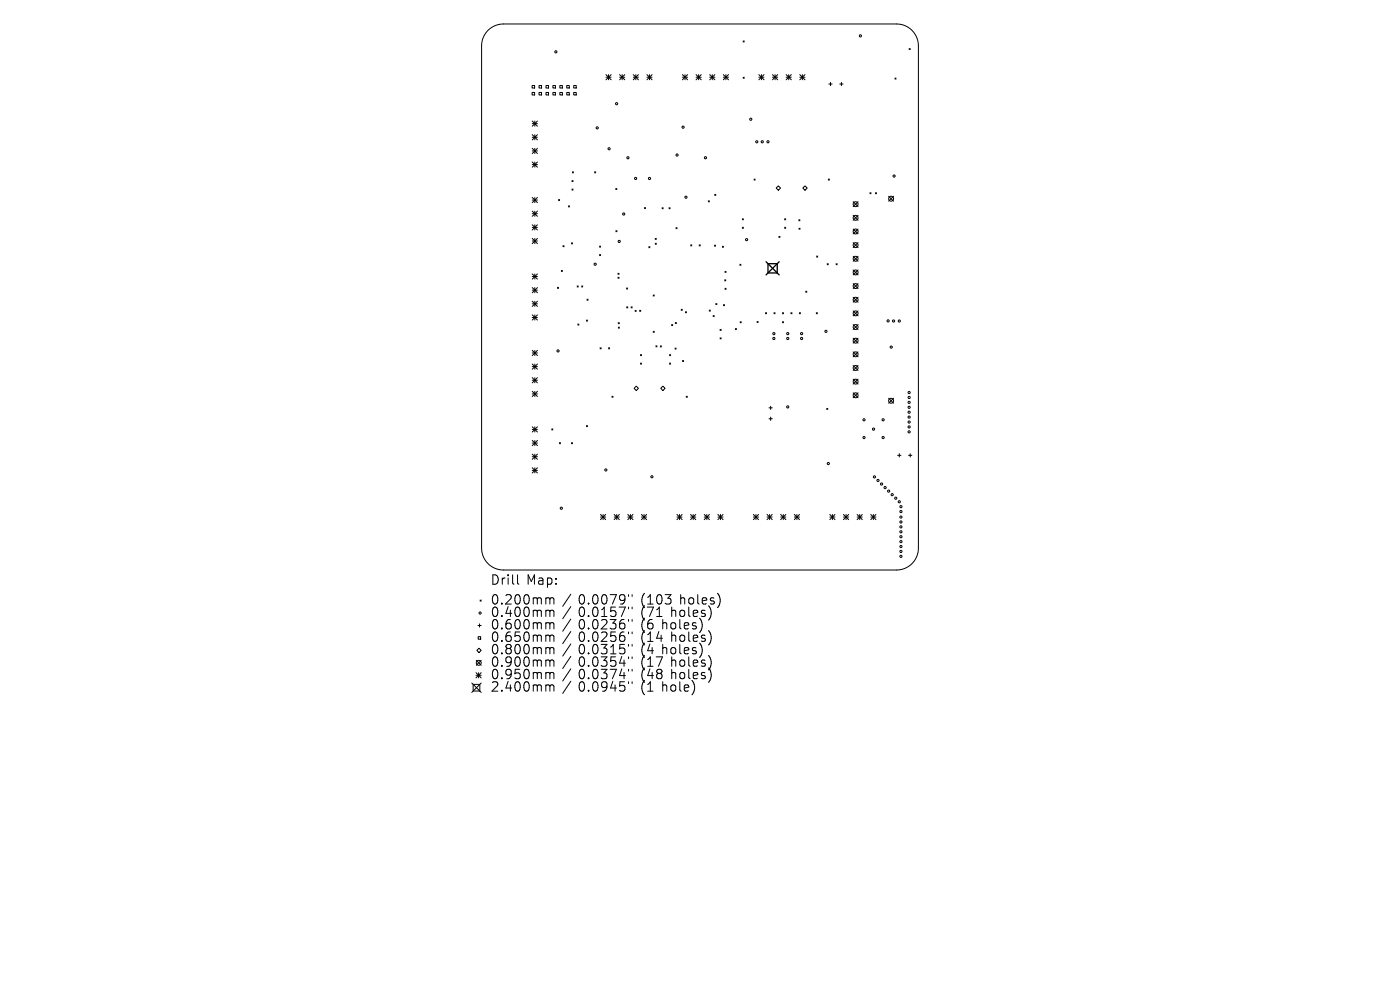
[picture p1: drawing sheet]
<svg xmlns="http://www.w3.org/2000/svg" width="297mm" height="210mm" viewBox="0 0 297 210" stroke-linecap="round" stroke-linejoin="round" font-family="sans-serif">
<defs><g id="words">
<g font-size="2.8">
<text x="104.1" y="124.5">Drill</text>
<text x="111.7" y="124.5">Map:</text>
<text x="104.1" y="128.7">0.200mm</text>
<text x="104.1" y="131.3">0.400mm</text>
<text x="122.7" y="128.7">0.0079&quot;</text>
<text x="122.7" y="131.3">0.0157&quot;</text>
<text x="136" y="128.7">(103</text>
<text x="136" y="131.3">(71</text>
<text x="142.4" y="131.3">holes)</text>
<text x="144.3" y="128.7">holes)</text>
<text x="104.1" y="133.9">0.600mm</text>
<text x="104.1" y="136.6">0.650mm</text>
<text x="122.7" y="133.9">0.0236&quot;</text>
<text x="122.7" y="136.6">0.0256&quot;</text>
<text x="136" y="133.9">(6</text>
<text x="136" y="136.6">(14</text>
<text x="140.5" y="133.9">holes)</text>
<text x="142.4" y="136.6">holes)</text>
<text x="104.1" y="139.2">0.800mm</text>
<text x="104.1" y="141.9">0.900mm</text>
<text x="122.7" y="139.2">0.0315&quot;</text>
<text x="122.7" y="141.9">0.0354&quot;</text>
<text x="136" y="139.2">(4</text>
<text x="136" y="141.9">(17</text>
<text x="140.5" y="139.2">holes)</text>
<text x="142.4" y="141.9">holes)</text>
<text x="104.1" y="144.5">0.950mm</text>
<text x="104.1" y="147.1">2.400mm</text>
<text x="122.7" y="144.5">0.0374&quot;</text>
<text x="122.7" y="147.1">0.0945&quot;</text>
<text x="136" y="144.5">(48</text>
<text x="136" y="147.1">(1</text>
<text x="140.5" y="147.1">hole)</text>
<text x="142.4" y="144.5">holes)</text>
</g>
</g></defs>
<g fill="none" stroke="#000" stroke-width=".21">
<path d="M103.6 6.4a4.6 4.6 0 0 1 3.2-1.3h83.4a4.6 4.6 0 0 1 4.6 4.6v106.6a4.6 4.6 0 0 1-4.6 4.6h-83.4a4.6 4.6 0 0 1-4.6-4.6v-106.6a4.6 4.6 0 0 1 1.4-3.3zM112.9 18.1h.5v.6h-.5zM112.9 19.6h.5v.5h-.5zM114.4 18.1h.5v.6h-.5zM114.4 19.6h.5v.5h-.5zM115.8 18.1h.6v.6h-.6zM115.8 19.6h.6v.5h-.6zM117.3 18.1h.5v.6h-.5zM117.3 19.6h.5v.5h-.5zM118.8 18.1h.5v.6h-.5zM118.8 19.6h.5v.5h-.5zM120.2 18.1h.6v.6h-.6z"/>
<path d="M120.2 19.6h.6v.5h-.6zM121.7 18.1h.5v.6h-.5zM121.7 19.6h.5v.5h-.5zM128.5 15.8l1.1 1.1M128.5 16.4h1.1M129.1 15.8v1.1M129.6 15.8l-1.1 1.1M131.4 16.4h1.1M131.4 15.8l1.1 1.1M132 15.8v1.1M132.5 15.8l-1.1 1.1M134.3 16.4h1.1"/>
<path d="M134.3 15.8l1.1 1.1M134.9 15.8v1.1M135.4 15.8l-1.1 1.1M137.2 16.4h1.1M137.2 15.8l1.1 1.1M137.8 15.8v1.1M138.3 15.8l-1.1 1.1M144.8 16.4h1.1M144.8 15.8l1.1 1.1M145.3 15.8v1.1M145.9 15.8l-1.1 1.1M147.7 16.4h1.1"/>
<path d="M147.7 15.8l1.1 1.1M148.2 15.8v1.1M148.8 15.8l-1.1 1.1M150.6 16.4h1.1M150.6 15.8l1.1 1.1M151.1 15.8v1.1M151.7 15.8l-1.1 1.1M153.5 15.8l1.1 1.1M153.5 16.4h1.1M154 15.8v1.1M154.6 15.8l-1.1 1.1M157.7 8.7l.2 .2"/>
<path d="M157.7 16.4l.2 .2M157.9 8.7l-.2 .2M157.9 16.4l-.2 .2M161 16.4h1.1M161 15.8l1.1 1.1M161.5 15.8v1.1M162.1 15.8l-1.1 1.1M163.9 16.4h1.1M163.9 15.8l1.1 1.1M164.4 15.8v1.1M165 15.8l-1.1 1.1M166.8 16.4h1.1"/>
<path d="M166.8 15.8l1.1 1.1M167.3 15.8v1.1M167.9 15.8l-1.1 1.1M169.7 16.4h1.1M169.7 15.8l1.1 1.1M170.2 15.8v1.1M170.8 15.8l-1.1 1.1M175.8 17.8h.7M176.2 17.5v.7M178.2 17.8h.6M178.5 17.5v.7M189.9 16.6l.2 .2"/>
<path d="M190.1 16.6l-.2 .2M192.9 10.3l.2 .2M193.1 10.3l-.2 .2M112.9 25.7l1.1 1.1M112.9 26.2h1.1M112.9 28.6l1.1 1.1M112.9 29.1h1.1M112.9 31.5l1.1 1.1M112.9 32h1.1M112.9 34.4l1.1 1.1M112.9 34.9h1.1M113.5 25.7v1.1"/>
<path d="M113.5 28.6v1.1M113.5 31.5v1.1M113.5 34.4v1.1M114 25.7l-1.1 1.1M114 28.6l-1.1 1.1M114 31.5l-1.1 1.1M114 34.4l-1.1 1.1M121.3 38.3l.3 .2M121.4 36.4l.3 .3M121.6 38.3l-.3 .2M121.7 36.4l-.3 .3M126.1 36.4l.3 .3"/>
<path d="M126.4 36.4l-.3 .3M130.6 40l.3 .2M130.9 40l-.3 .2M160 38l.2 .2M160.2 38l-.2 .2M164.7 39.9l.4-.5 .5 .5-.5 .5zM170.3 39.9l.5-.5 .4 .5-.4 .5zM175.7 38l.3 .2M176 38l-.3 .2M112.9 41.9l1.1 1.1M112.9 42.4h1.1M112.9 44.8l1.1 1.1"/>
<path d="M112.9 45.3h1.1M112.9 47.7l1.1 1.1M112.9 48.2h1.1M112.9 50.6l1.1 1.1M112.9 51.1h1.1M112.9 58.1l1.1 1.1M112.9 58.7h1.1M113.5 41.9v1.1M113.5 44.8v1.1M113.5 47.7v1.1M113.5 50.6v1.1M113.5 58.1v1.1"/>
<path d="M114 47.7l-1.1 1.1M114 41.9l-1.1 1.1M114 44.8l-1.1 1.1M114 50.6l-1.1 1.1M114 58.1l-1.1 1.1M118.5 42.3l.2 .3M118.7 42.3l-.2 .3M119.1 57.4l.2 .2M119.3 57.4l-.2 .2M119.4 52.1l.3 .2M119.7 52.1l-.3 .2M120.6 43.7l.2 .2"/>
<path d="M120.8 43.7l-.2 .2M121.2 51.5l.3 .2M121.3 40.1l.3 .2M121.5 51.5l-.3 .2M121.6 40.1l-.3 .2M127.2 52.2l.2 .2M127.2 54l.2 .2M127.4 52.2l-.2 .2M127.4 54l-.2 .2M130.7 48.9l.2 .3M130.9 48.9l-.2 .3M131.1 58l.2 .2"/>
<path d="M131.1 58.8l.2 .2M131.3 58l-.2 .2M131.3 58.8l-.2 .2M136.7 44l.2 .3M136.9 44l-.2 .3M137.6 52.3l.3 .3M137.9 52.3l-.3 .3M139 50.6l.2 .2M139 51.6l.2 .2M139.2 50.6l-.2 .2M139.2 51.6l-.2 .2M140.5 44.1l.2 .2"/>
<path d="M140.7 44.1l-.2 .2M141.9 44.1l.3 .2M142.2 44.1l-.3 .2M143.4 48.3l.2 .2M143.6 48.3l-.2 .2M146.5 51.9l.3 .3M146.8 51.9l-.3 .3M148.3 51.9l.3 .3M148.6 51.9l-.3 .3M150.3 42.6l.2 .2M150.5 42.6l-.2 .2M151.6 52l.2 .2"/>
<path d="M151.6 41.2l.3 .3M151.8 52l-.2 .2M151.9 41.2l-.3 .3M153.3 52.2l.2 .3M153.5 52.2l-.2 .3M153.7 59.4l.3 .2M153.8 57.6l.2 .2M154 59.4l-.3 .2M154 57.6l-.2 .2M157 56.1l.2 .2M157.2 56.1l-.2 .2M157.5 46.4l.2 .2"/>
<path d="M157.5 48.2l.2 .2M157.7 46.4l-.2 .2M157.7 48.2l-.2 .2M165.2 50.1l.3 .3M165.5 50.1l-.3 .3M166.5 46.4l.2 .2M166.5 48.2l.2 .2M166.7 46.4l-.2 .2M166.7 48.2l-.2 .2M169.5 46.6l.2 .2M169.5 48.4l.2 .2M169.7 46.6l-.2 .2"/>
<path d="M169.7 48.4l-.2 .2M173.2 54.3l.3 .2M173.5 54.3l-.3 .2M175.5 55.9l.2 .3M175.7 55.9l-.2 .3M177.4 55.9l.2 .3M177.6 55.9l-.2 .3M181 42.8l1 1M181 45.7l1 1M181 48.6l1 1M181 51.5l1 1M181 54.4l1 1"/>
<path d="M181 57.3l1 1M182 51.5l-1 1M182 42.8l-1 1M182 45.7l-1 1M182 48.6l-1 1M182 54.4l-1 1M182 57.3l-1 1M184.6 40.9l.2 .2M184.8 40.9l-.2 .2M185.7 40.9l.2 .2M185.9 40.9l-.2 .2M188.5 41.6l1.1 1.1"/>
<path d="M189.6 41.6l-1.1 1.1M112.9 61l1.1 1.1M112.9 61.6h1.1M112.9 63.9l1.1 1.1M112.9 64.4h1.1M112.9 66.8l1.1 1.1M112.9 67.3h1.1M112.9 74.3l1.1 1.1M112.9 74.9h1.1M112.9 77.2l1.1 1.1M112.9 77.8h1.1M113.5 61v1.1"/>
<path d="M113.5 63.9v1.1M113.5 66.8v1.1M113.5 74.3v1.1M113.5 77.2v1.1M114 61l-1.1 1.1M114 63.9l-1.1 1.1M114 66.8l-1.1 1.1M114 74.3l-1.1 1.1M114 77.2l-1.1 1.1M118.3 60.9l.2 .3M118.5 60.9l-.2 .3M122.4 60.7l.3 .2"/>
<path d="M122.6 68.7l.2 .3M122.7 60.7l-.3 .2M122.8 68.7l-.2 .3M123.4 60.7l.2 .2M123.6 60.7l-.2 .2M124.4 67.9l.2 .2M124.5 63.5l.3 .2M124.6 67.9l-.2 .2M124.8 63.5l-.3 .2M127.3 73.8l.2 .2M127.5 73.8l-.2 .2M129.1 73.8l.2 .2"/>
<path d="M129.3 73.8l-.2 .2M131.2 68.4l.2 .3M131.2 69.4l.2 .2M131.4 68.4l-.2 .3M131.4 69.4l-.2 .2M132.9 61.1l.3 .2M133 65.1l.2 .2M133.2 61.1l-.3 .2M133.2 65.1l-.2 .2M133.9 65.1l.2 .2M134.1 65.1l-.2 .2M134.7 65.8l.3 .3"/>
<path d="M135 65.8l-.3 .3M135.7 65.8l.2 .2M135.9 75.2l.2 .3M135.9 77l.2 .2M135.9 65.8l-.2 .2M136.1 75.2l-.2 .3M136.1 77l-.2 .2M138.6 62.6l.2 .2M138.6 70.3l.2 .2M138.8 62.6l-.2 .2M138.8 70.3l-.2 .2M139.1 73.4l.3 .2"/>
<path d="M139.4 73.4l-.3 .2M140.1 73.4l.2 .2M140.3 73.4l-.2 .2M142 75.2l.3 .3M142 77l.3 .2M142.3 75.2l-.3 .3M142.3 77l-.3 .2M142.5 68.9l.2 .2M142.7 68.9l-.2 .2M143.2 73.8l.2 .3M143.3 68.4l.2 .2M143.4 73.8l-.2 .3"/>
<path d="M143.5 68.4l-.2 .2M144.5 65.6l.2 .2M144.7 65.6l-.2 .2M144.8 76.5l.2 .2M145 76.5l-.2 .2M145.4 66.1l.2 .3M145.6 66.1l-.2 .3M150.5 65.8l.2 .2M150.7 65.8l-.2 .2M151.3 66.9l.2 .3M151.5 66.9l-.2 .3M151.9 64.4l.2 .2"/>
<path d="M152.1 64.4l-.2 .2M152.8 69.9l.2 .2M152.8 71.7l.2 .2M153 69.9l-.2 .2M153 71.7l-.2 .2M153.5 64.6l.2 .3M153.7 64.6l-.2 .3M153.8 61.1l.2 .3M154 61.1l-.2 .3M156 69.7l.2 .2M156.2 69.7l-.2 .2M157 68.2l.2 .3"/>
<path d="M157.2 68.2l-.2 .3M160.6 68.2l.2 .2M160.8 68.2l-.2 .2M162.4 66.3l.2 .3M162.6 66.3l-.2 .3M164.2 66.3l.2 .3M164.4 66.3l-.2 .3M166 66.3l.2 .3M166 68.2l.2 .3M166.2 66.3l-.2 .3M166.2 68.2l-.2 .3M167.8 66.3l.2 .3"/>
<path d="M168 66.3l-.2 .3M169.6 66.3l.2 .3M169.8 66.3l-.2 .3M170.9 61.8l.3 .2M171.2 61.8l-.3 .2M173.2 66.3l.2 .3M173.4 66.3l-.2 .3M181 60.2l1 1M181 63.1l1 1M181 66l1 1M181 68.9l1 1M181 71.7l1 1.1"/>
<path d="M181 74.6l1 1.1M181 77.5l1 1.1M182 60.2l-1 1M182 63.1l-1 1M182 66l-1 1M182 68.9l-1 1M182 71.7l-1 1.1M182 74.6l-1 1.1M182 77.5l-1 1.1M112.9 80.1l1.1 1.1M112.9 80.7h1.1M112.9 83l1.1 1.1"/>
<path d="M112.9 83.6h1.1M112.9 90.5l1.1 1.1M112.9 91.1h1.1M112.9 93.4l1.1 1.1M112.9 94h1.1M112.9 96.3l1.1 1.1M112.9 96.9h1.1M112.9 99.2l1.1 1.1M112.9 99.8h1.1M113.5 80.1v1.1M113.5 83v1.1M113.5 90.5v1.1"/>
<path d="M113.5 93.4v1.1M113.5 96.3v1.1M113.5 99.2v1.1M114 99.2l-1.1 1.1M114 80.1l-1.1 1.1M114 83l-1.1 1.1M114 90.5l-1.1 1.1M114 93.4l-1.1 1.1M114 96.3l-1.1 1.1M117.1 91l.2 .2M117.3 91l-.2 .2M118.7 93.9l.2 .2"/>
<path d="M118.9 93.9l-.2 .2M121.2 93.9l.3 .2M121.5 93.9l-.3 .2M124.4 90.3l.2 .2M124.6 90.3l-.2 .2M129.8 84.1l.3 .2M130.1 84.1l-.3 .2M134.5 82.4l.5-.5 .4 .5-.4 .4zM140.2 82.4l.4-.5 .5 .5-.5 .4zM145.6 84.1l.2 .2M145.8 84.1l-.2 .2M163.1 86.5h.7"/>
<path d="M163.1 88.8h.7M163.5 86.2v.7M163.5 88.5v.7M175.4 86.6l.2 .3M175.6 86.6l-.2 .3M181 80.4l1 1.1M181 83.3l1 1.1M182 80.4l-1 1.1M182 83.3l-1 1.1M188.5 84.5l1.1 1M189.6 84.5l-1.1 1M190.4 96.6h.7"/>
<path d="M190.8 96.2v.7M192.7 96.6h.7M193.1 96.2v.7M127.4 109.1l1.1 1.1M127.4 109.7h1.1M127.9 109.1v1.1M128.5 109.1l-1.1 1.1M130.3 109.7h1.1M130.3 109.1l1.1 1.1M130.8 109.1v1.1M131.4 109.1l-1.1 1.1M133.2 109.7h1.1"/>
<path d="M133.2 109.1l1.1 1.1M133.7 109.1v1.1M134.3 109.1l-1.1 1.1M136.1 109.7h1.1M136.1 109.1l1.1 1.1M136.6 109.1v1.1M137.2 109.1l-1.1 1.1M143.6 109.7h1.1M143.6 109.1l1.1 1.1M144.2 109.1v1.1M144.7 109.1l-1.1 1.1M146.5 109.7h1.1"/>
<path d="M146.5 109.1l1.1 1.1M147.1 109.1v1.1M147.6 109.1l-1.1 1.1M149.4 109.7h1.1M149.4 109.1l1.1 1.1M149.9 109.1v1.1M150.5 109.1l-1.1 1.1M152.3 109.7h1.1M152.3 109.1l1.1 1.1M152.8 109.1v1.1M153.4 109.1l-1.1 1.1M159.8 109.7h1.1"/>
<path d="M159.8 109.1l1.1 1.1M160.4 109.1v1.1M160.9 109.1l-1.1 1.1M162.7 109.7h1.1M162.7 109.1l1.1 1.1M163.3 109.1v1.1M163.8 109.1l-1.1 1.1M165.6 109.7h1.1M165.6 109.1l1.1 1.1M166.2 109.1v1.1M166.7 109.1l-1.1 1.1M168.5 109.7h1.1"/>
<path d="M168.5 109.1l1.1 1.1M169.1 109.1v1.1M169.6 109.1l-1.1 1.1M176 109.1l1.1 1.1M176 109.7h1.1M176.6 109.1v1.1M177.1 109.1l-1.1 1.1M178.9 109.7h1.1M178.9 109.1l1.1 1.1M179.5 109.1v1.1M180 109.1l-1.1 1.1M181.8 109.7h1.1"/>
<path d="M181.8 109.1l1.1 1.1M182.4 109.1v1.1M182.9 109.1l-1.1 1.1M184.7 109.7h1.1M184.7 109.1l1.1 1.1M185.3 109.1v1.1M185.8 109.1l-1.1 1.1M101.2 138l.4-.5 .5 .5-.5 .4zM101.4 132.7h.7M101.4 135.1h.6v.5h-.6zM101.7 132.3v.7M101.9 127.3l.2 .2"/>
<path d="M102.1 127.3l-.2 .2M109.8 121.9v1.8l.3 .2M116.4 126.8l.3 .3M116.4 129.4l.3 .3M116.4 132.1l.3 .3M116.4 134.7l.3 .3M116.4 137.4l.3 .3M116.7 127.1v1M116.7 129.7v1.1M116.7 132.4v1M116.7 135v1.1M116.7 137.7v1"/>
<path d="M116.7 127.1l.2-.3 .5 .1 .1 1.2M116.7 129.7l.2-.3 .5 .1 .1 1.3M116.7 132.4l.2-.3 .5 .1 .1 1.2M116.7 135l.2-.3 .5 .1 .1 1.3M116.7 137.7l.2-.3 .5 .1 .1 1.2M121.1 126l-1.7 2.6M121.1 128.7l-1.7 2.6M121.1 131.3l-1.7 2.6M121.1 134l-1.7 2.5M121.1 136.6l-1.7 2.6M121.1 139.2l-1.7 2.6M133.3 126.1v.4"/>
<path d="M133.3 128.8v.4M133.3 131.4v.4M133.3 134.1v.3M133.3 136.7v.4M133.3 139.3v.4M134.1 126.1v.4M134.1 128.8v.4M134.1 131.4v.4M134.1 134.1v.3M134.1 136.7v.4M134.1 139.3v.4M139.3 130.8h1.1"/>
<path d="M149 132.5l-.1 .8M149 137.7l-.1 .9M150.8 134.6v1.4M150.8 139.9v1.3M150.9 129.8l-.1 .9M152.7 126.7v1.3M100.1 144.9l2 2M100.4 145.2h1.4v1.4h-1.4zM101 142.7l1.1 1.1M101 143.2h1.1M101 140.1l1.1 1M101.5 142.7v1.1"/>
<path d="M102.1 140.1l-1.1 1M102.1 142.7l-1.1 1.1M102.1 144.9l-2 2M116.4 140l.3 .3M116.4 142.6l.3 .3M116.4 145.3l.3 .3M116.7 140.3v1M116.7 142.9v1.1M116.7 145.6v1M116.7 140.3l.2-.3 .5 .1 .1 1.2M116.7 142.9l.2-.3 .5 .1 .1 1.3M116.7 145.6l.2-.3 .5 .1 .1 1.2"/>
<path d="M121.1 141.9l-1.7 2.6M121.1 144.5l-1.7 2.6M133.3 142v.4M133.3 144.6v.4M134.1 142v.4M134.1 144.6v.4M150.8 142.6v1.3"/>
<circle cx="117.9" cy="11" r=".23"/>
<circle cx="182.5" cy="7.6" r=".23"/>
<circle cx="126.7" cy="27.1" r=".23"/>
<circle cx="129.2" cy="31.6" r=".23"/>
<circle cx="130.8" cy="22" r=".23"/>
<circle cx="133.2" cy="33.5" r=".23"/>
<circle cx="134.8" cy="37.9" r=".23"/>
<circle cx="137.8" cy="37.9" r=".23"/>
<circle cx="143.6" cy="32.9" r=".23"/>
<circle cx="144.9" cy="27" r=".23"/>
<circle cx="149.7" cy="33.5" r=".23"/>
<circle cx="159.3" cy="25.3" r=".23"/>
<circle cx="160.5" cy="30.1" r=".23"/>
<circle cx="161.7" cy="30.1" r=".23"/>
<circle cx="162.9" cy="30.1" r=".23"/>
<circle cx="189.7" cy="37.3" r=".23"/>
<circle cx="126.3" cy="56.1" r=".23"/>
<circle cx="131.4" cy="51.2" r=".23"/>
<circle cx="132.3" cy="45.4" r=".23"/>
<circle cx="145.5" cy="41.8" r=".23"/>
<circle cx="158.4" cy="50.8" r=".23"/>
<circle cx="181.5" cy="49.1" r=".52"/>
<circle cx="181.5" cy="57.8" r=".52"/>
<circle cx="181.5" cy="54.9" r=".52"/>
<circle cx="181.5" cy="46.2" r=".52"/>
<circle cx="181.5" cy="52" r=".52"/>
<circle cx="181.5" cy="43.3" r=".52"/>
<circle cx="189" cy="42.2" r=".52"/>
<circle cx="118.4" cy="74.4" r=".23"/>
<circle cx="164.2" cy="71.8" r=".23"/>
<circle cx="164.2" cy="70.8" r=".23"/>
<circle cx="167.1" cy="71.8" r=".23"/>
<circle cx="167.1" cy="70.8" r=".23"/>
<circle cx="170.1" cy="71.8" r=".23"/>
<circle cx="170.1" cy="70.8" r=".23"/>
<circle cx="175.2" cy="70.3" r=".23"/>
<circle cx="181.5" cy="63.6" r=".52"/>
<circle cx="181.5" cy="72.3" r=".52"/>
<circle cx="181.5" cy="75.2" r=".52"/>
<circle cx="181.5" cy="78.1" r=".52"/>
<circle cx="181.5" cy="66.5" r=".52"/>
<circle cx="181.5" cy="60.7" r=".52"/>
<circle cx="181.5" cy="69.4" r=".52"/>
<circle cx="188.4" cy="68.1" r=".23"/>
<circle cx="189.1" cy="73.6" r=".23"/>
<circle cx="189.6" cy="68.1" r=".23"/>
<circle cx="190.8" cy="68.1" r=".23"/>
<circle cx="128.5" cy="99.7" r=".23"/>
<circle cx="167.1" cy="86.3" r=".23"/>
<circle cx="175.7" cy="98.3" r=".23"/>
<circle cx="181.5" cy="81" r=".52"/>
<circle cx="181.5" cy="83.9" r=".52"/>
<circle cx="183.3" cy="89.1" r=".23"/>
<circle cx="183.3" cy="92.8" r=".23"/>
<circle cx="185.3" cy="91" r=".23"/>
<circle cx="187.4" cy="89.1" r=".23"/>
<circle cx="187.4" cy="92.8" r=".23"/>
<circle cx="189" cy="85" r=".52"/>
<circle cx="192.9" cy="85.4" r=".23"/>
<circle cx="192.9" cy="86.4" r=".23"/>
<circle cx="192.9" cy="89.5" r=".23"/>
<circle cx="192.9" cy="90.6" r=".23"/>
<circle cx="192.9" cy="84.3" r=".23"/>
<circle cx="192.9" cy="88.5" r=".23"/>
<circle cx="192.9" cy="91.6" r=".23"/>
<circle cx="192.9" cy="87.4" r=".23"/>
<circle cx="192.9" cy="83.3" r=".23"/>
<circle cx="119.1" cy="107.8" r=".23"/>
<circle cx="138.3" cy="101.1" r=".23"/>
<circle cx="185.5" cy="101.2" r=".23"/>
<circle cx="186.3" cy="101.9" r=".23"/>
<circle cx="187" cy="102.7" r=".23"/>
<circle cx="187.8" cy="103.4" r=".23"/>
<circle cx="188.5" cy="104.2" r=".23"/>
<circle cx="189.3" cy="104.9" r=".23"/>
<circle cx="190" cy="105.7" r=".23"/>
<circle cx="190.8" cy="106.4" r=".23"/>
<circle cx="191.1" cy="108.5" r=".23"/>
<circle cx="191.1" cy="114.9" r=".23"/>
<circle cx="191.1" cy="111.8" r=".23"/>
<circle cx="191.1" cy="117" r=".23"/>
<circle cx="191.1" cy="110.7" r=".23"/>
<circle cx="191.1" cy="115.9" r=".23"/>
<circle cx="191.1" cy="107.5" r=".23"/>
<circle cx="191.1" cy="112.8" r=".23"/>
<circle cx="191.1" cy="109.7" r=".23"/>
<circle cx="191.1" cy="113.9" r=".23"/>
<circle cx="191.1" cy="118" r=".23"/>
<circle cx="101.9" cy="130" r=".23"/>
<circle cx="101.6" cy="140.6" r=".52"/>
</g>
<path d="M162.5 55.5l2.8 2.8M162.9 55.9h2v2h-2zM165.3 55.5l-2.8 2.8" fill="none" stroke="#000" stroke-width=".28"/>
<use href="#words"/>
</svg>
